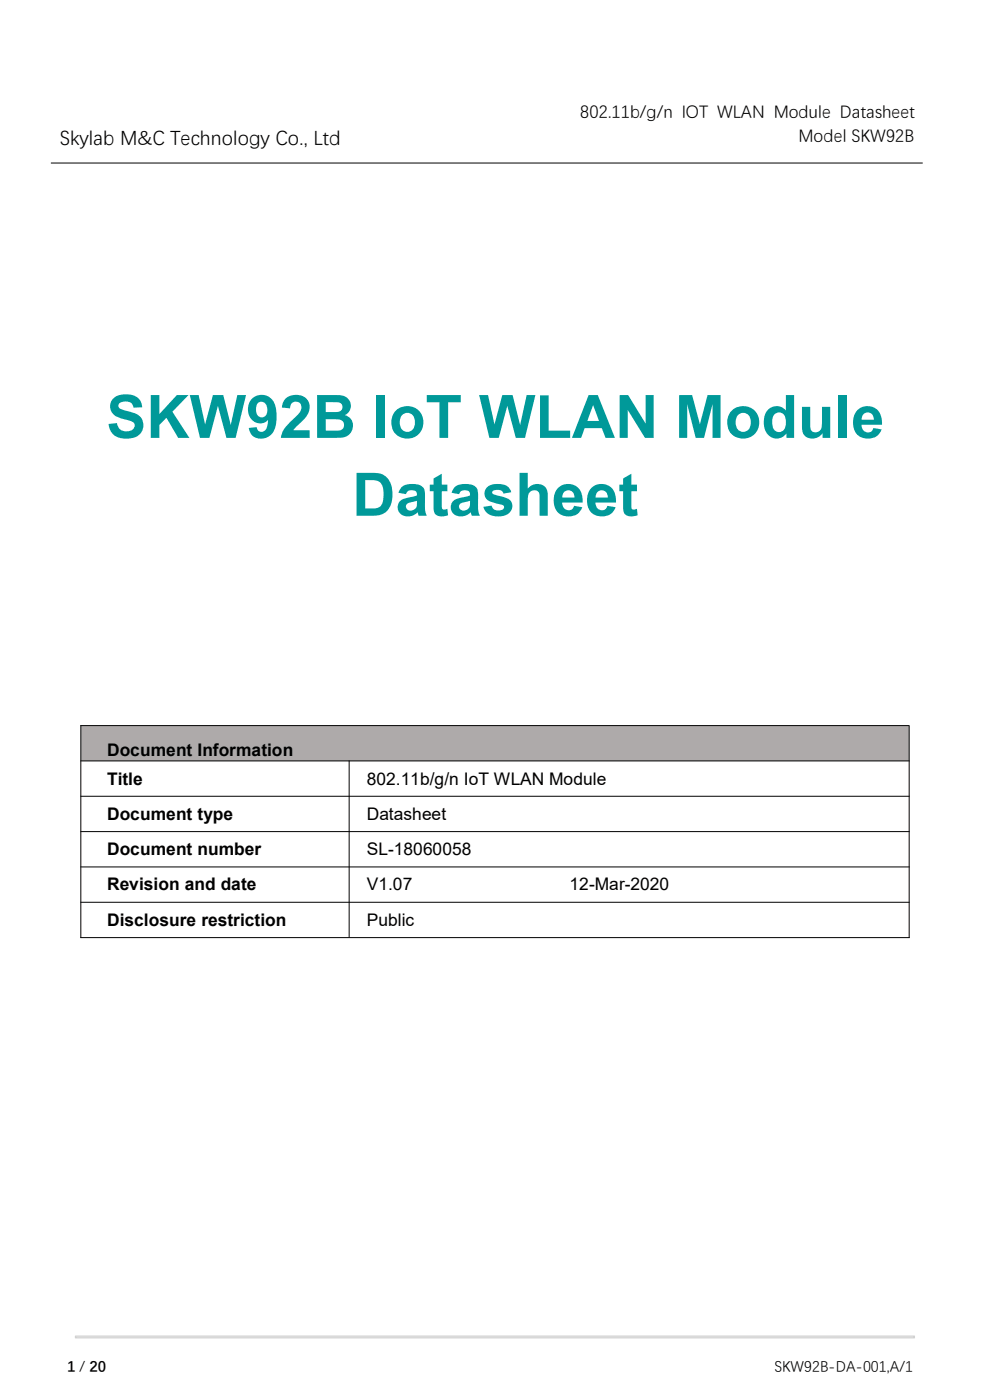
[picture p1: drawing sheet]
<svg xmlns="http://www.w3.org/2000/svg" width="210mm" height="297mm" viewBox="0 0 210 297" stroke-linecap="round" stroke-linejoin="round" font-family="sans-serif">
<defs><g id="words">
<g font-size="12.7" fill="#099">
<text x="22.6" y="92.9">SKW92B IoT WLAN Module</text>
<text x="74.7" y="109.4">Datasheet</text>
</g>
<text font-size="4.2" x="12.7" y="30.5">Skylab M&amp;C Technology Co., Ltd</text>
<g font-size="3.7">
<text x="123.1" y="24.9">802.11b/g/n IOT WLAN Module Datasheet</text>
<text x="169.4" y="29.9">Model SKW92B</text>
<text x="22.7" y="160.5">Document Information</text>
<text x="22.7" y="166.4">Title</text>
<text x="77.8" y="166.4">802.11b/g/n IoT WLAN Module</text>
<text x="22.7" y="173.9">Document type</text>
<text x="77.8" y="173.9">Datasheet</text>
<text x="22.7" y="181.4">Document number</text>
<text x="77.8" y="181.4">SL-18060058</text>
<text x="22.7" y="188.9">Revision and date</text>
<text x="77.8" y="188.9">V1.07</text>
<text x="120.8" y="188.9">12-Mar-2020</text>
<text x="22.7" y="196.4">Disclosure restriction</text>
<text x="77.8" y="196.4">Public</text>
</g>
<g font-size="3.2">
<text x="14.3" y="290.9">1 / 20</text>
<text x="164.3" y="290.9">SKW92B-DA-001,A/1</text>
</g>
</g></defs>
<path d="M10.8 34.6h184.9" fill="none" stroke="#000" stroke-width=".21"/>
<path d="M16 283.6l.1-.1v.3l-.1-.1h178l-.2 .1v-.3l.2 .1zM15.9 283.4l178.1-.1 .1 .5-.1 .1h-178l-.1-.1z" fill="#d0d0d0"/>
<path d="M17.2 154h175.6v7.4h-175.6z" fill-rule="evenodd" fill="#aeaaaa"/>
<path d="M17.1 153.9h175.8M17.1 153.8v45.2M192.9 154v45M17.1 161.4h175.8M17.1 168.9h175.8M17.1 176.4h175.8M74.1 161.3v37.5M17.1 183.9h175.8M17.1 191.4h175.8M17.1 198.9h175.8" fill="none" stroke="#000" stroke-width=".21"/>
<use href="#words"/>
</svg>
